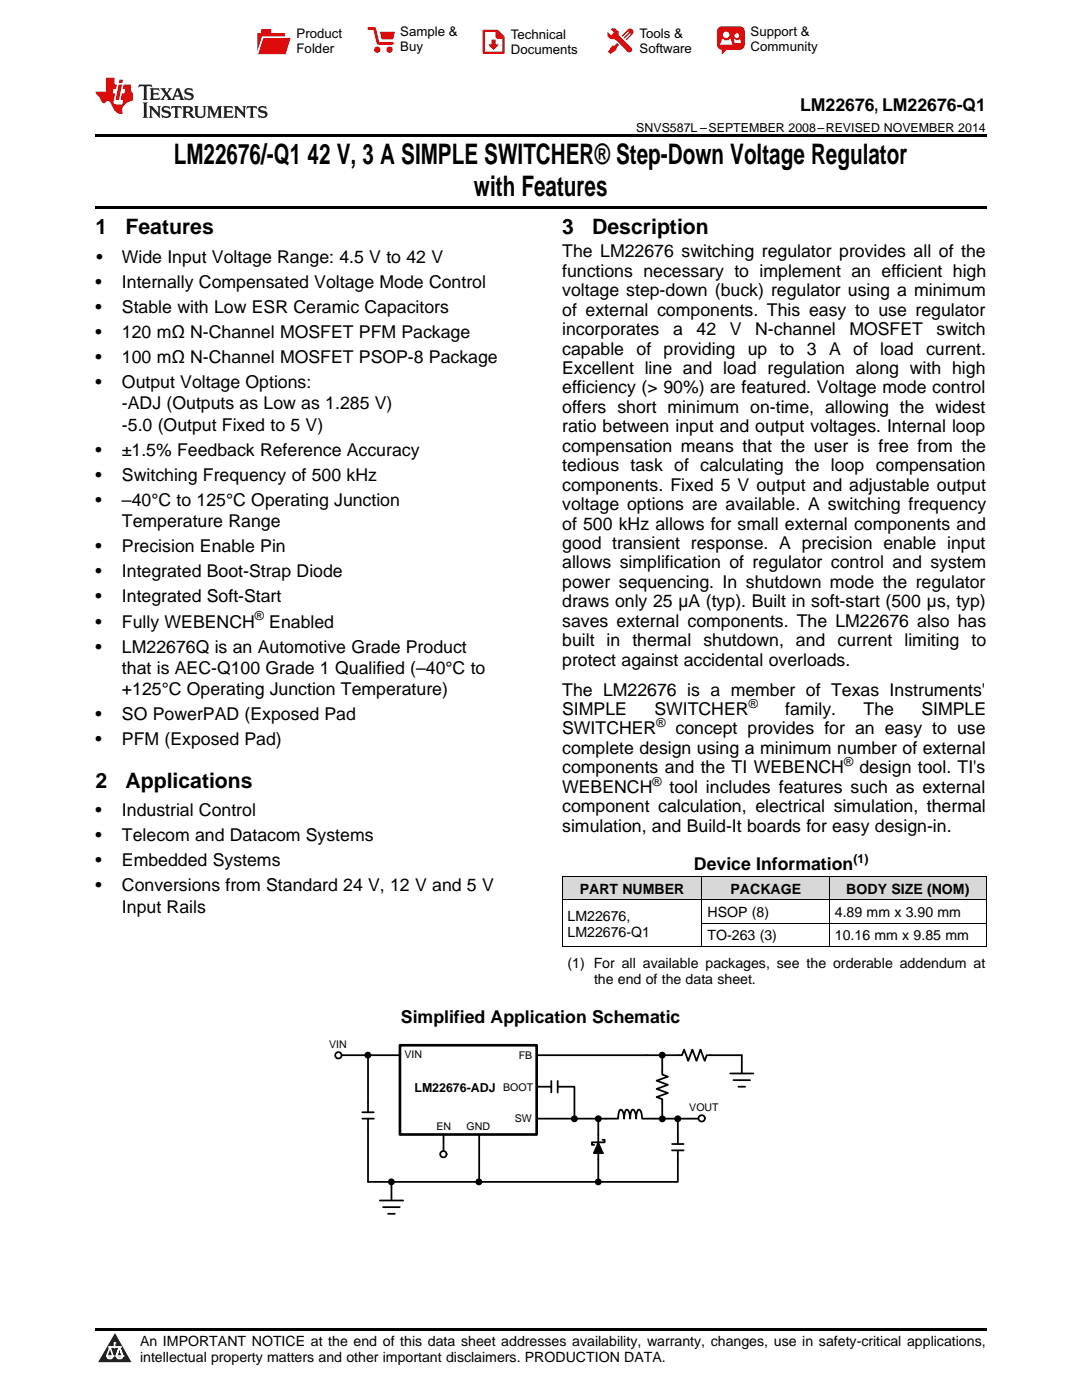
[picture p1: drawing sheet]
<svg xmlns="http://www.w3.org/2000/svg" width="216mm" height="279mm" viewBox="0 0 216 279" stroke-linecap="round" stroke-linejoin="round" font-family="sans-serif">
<defs><g id="words">
<g font-size="5.6">
<text x="34.7" y="32.8">LM22676/-Q1</text>
<text x="61.4" y="32.8">42 V, 3 A SIMPLE SWITCHER® Step-Down Voltage Regulator</text>
<text x="94.6" y="39.2">with Features</text>
</g>
<g font-size="4.2">
<text x="19" y="46.7">1</text>
<text x="25" y="46.7">Features</text>
<text x="112.2" y="46.7">3</text>
<text x="118.2" y="46.7">Description</text>
<text x="19" y="157.2">2</text>
<text x="25" y="157.2">Applications</text>
</g>
<g font-size="3.5">
<text x="159.6" y="22.2">LM22676, LM22676-Q1</text>
<text x="19.2" y="52.4">•</text>
<text x="24.3" y="52.4">Wide Input Voltage Range: 4.5 V to 42 V</text>
<text x="112.2" y="51.4">The LM22676 switching regulator provides all of the</text>
<text x="19" y="57.4">•</text>
<text x="24.3" y="57.4">Internally Compensated Voltage Mode Control</text>
<text x="112.2" y="55.2">functions necessary to implement an efficient high</text>
<text x="112.2" y="59.1">voltage step-down (buck) regulator using a minimum</text>
<text x="19" y="62.4">•</text>
<text x="24.3" y="62.4">Stable with Low ESR Ceramic Capacitors</text>
<text x="112.2" y="63">of external components. This easy to use regulator</text>
<text x="19" y="67.5">•</text>
<text x="24.3" y="67.5">120 mΩ N-Channel MOSFET PFM Package</text>
<text x="112.2" y="66.9">incorporates</text>
<text x="112.2" y="70.8">capable of</text>
<text x="132.4" y="70.8">providing</text>
<text x="134.3" y="66.9">a</text>
<text x="139" y="66.9">42</text>
<text x="145.6" y="66.9">V</text>
<text x="149.2" y="70.8">up</text>
<text x="150.7" y="66.9">N-channel</text>
<text x="155.6" y="70.8">to</text>
<text x="161" y="70.8">3 A</text>
<text x="169.5" y="66.9">MOSFET</text>
<text x="170.2" y="70.8">of</text>
<text x="175.7" y="70.8">load</text>
<text x="184.8" y="70.8">current.</text>
<text x="186.9" y="66.9">switch</text>
<text x="19" y="72.5">•</text>
<text x="19" y="77.5">•</text>
<text x="24.3" y="72.5">100 mΩ N-Channel MOSFET PSOP-8 Package</text>
<text x="24.3" y="77.5">Output Voltage Options:</text>
<text x="112.2" y="74.6">Excellent line and load regulation along with high</text>
<text x="24.3" y="81.7">-ADJ (Outputs as Low as 1.285 V)</text>
<text x="112.2" y="78.5">efficiency (&gt; 90%) are featured. Voltage mode control</text>
<text x="112.2" y="82.4">offers short minimum on-time, allowing the widest</text>
<text x="24.3" y="85.9">-5.0 (Output Fixed to 5 V)</text>
<text x="112.2" y="86.3">ratio between input and output voltages. Internal loop</text>
<text x="19" y="90.9">•</text>
<text x="19" y="96">•</text>
<text x="24.3" y="90.9">±1.5% Feedback Reference Accuracy</text>
<text x="24.3" y="96">Switching Frequency of 500 kHz</text>
<text x="112.2" y="90.2">compensation means that the user is free from the</text>
<text x="112.2" y="94.1">tedious task of calculating the loop compensation</text>
<text x="19" y="101">•</text>
<text x="24.3" y="101">–40°C to 125°C Operating Junction</text>
<text x="112.2" y="97.9">components. Fixed 5 V output and adjustable output</text>
<text x="112.2" y="101.8">voltage options are available. A switching frequency</text>
<text x="24.3" y="105.2">Temperature Range</text>
<text x="112.2" y="105.7">of 500 kHz allows for small external components and</text>
<text x="19" y="110.2">•</text>
<text x="24.3" y="110.2">Precision Enable Pin</text>
<text x="112.2" y="109.6">good transient response. A precision enable input</text>
<text x="112.2" y="113.5">allows simplification of regulator control and system</text>
<text x="19" y="115.2">•</text>
<text x="24.3" y="115.2">Integrated Boot-Strap Diode</text>
<text x="112.2" y="117.3">power sequencing. In shutdown mode the regulator</text>
<text x="19" y="120.2">•</text>
<text x="19" y="125.2">•</text>
<text x="24.3" y="120.2">Integrated Soft-Start</text>
<text x="24.3" y="125.2">Fully WEBENCH</text>
<text x="53.7" y="125.2">Enabled</text>
<text x="112.2" y="121.2">draws only 25 µA (typ). Built in soft-start (500 µs, typ)</text>
<text x="112.2" y="125.1">saves external components. The LM22676 also has</text>
<text x="19" y="130.2">•</text>
<text x="24.3" y="130.2">LM22676Q is an Automotive Grade Product</text>
<text x="112.2" y="129">built in thermal shutdown, and current limiting to</text>
<text x="24.3" y="134.5">that is AEC-Q100 Grade 1 Qualified (–40°C to</text>
<text x="112.2" y="132.9">protect against accidental overloads.</text>
<text x="19" y="143.7">•</text>
<text x="24.3" y="138.7">+125°C Operating Junction Temperature)</text>
<text x="24.3" y="143.7">SO PowerPAD (Exposed Pad</text>
<text x="112.2" y="138.8">The LM22676 is a member of Texas Instruments'</text>
<text x="112.2" y="142.7">SIMPLE</text>
<text x="130.6" y="142.7">SWITCHER</text>
<text x="156.7" y="142.7">family.</text>
<text x="172.3" y="142.7">The</text>
<text x="183.9" y="142.7">SIMPLE</text>
<text x="19" y="148.7">•</text>
<text x="24.3" y="148.7">PFM (Exposed Pad)</text>
<text x="112.2" y="146.6">SWITCHER</text>
<text x="134.8" y="146.6">concept provides for an easy to use</text>
<text x="112.2" y="150.5">complete design using a minimum number of external</text>
<text x="112.2" y="154.3">components and the TI WEBENCH</text>
<text x="171.5" y="154.3">design tool. TI's</text>
<text x="112.2" y="158.2">WEBENCH</text>
<text x="133.6" y="158.2">tool includes features such as external</text>
<text x="19" y="162.9">•</text>
<text x="19" y="167.9">•</text>
<text x="24.3" y="162.9">Industrial Control</text>
<text x="24.3" y="167.9">Telecom and Datacom Systems</text>
<text x="112.2" y="162.1">component calculation, electrical simulation, thermal</text>
<text x="112.2" y="166">simulation, and Build-It boards for easy design-in.</text>
<text x="19" y="172.9">•</text>
<text x="24.3" y="172.9">Embedded Systems</text>
<text x="138.5" y="173.7">Device Information</text>
<text x="19" y="177.9">•</text>
<text x="24.3" y="177.9">Conversions from Standard 24 V, 12 V and 5 V</text>
<text x="24.3" y="182.1">Input Rails</text>
<text x="80" y="204.1">Simplified Application Schematic</text>
</g>
<g font-size="2.8">
<text x="115.7" y="178.4">PART NUMBER</text>
<text x="145.8" y="178.4">PACKAGE</text>
<text x="168.9" y="178.4">BODY SIZE (NOM)</text>
<text x="113.2" y="183.8">LM22676,</text>
<text x="141.2" y="183">HSOP (8)</text>
<text x="166.6" y="183">4.89 mm x 3.90 mm</text>
<text x="113.2" y="186.9">LM22676-Q1</text>
<text x="141.2" y="187.7">TO-263 (3)</text>
<text x="166.6" y="187.7">10.16 mm x 9.85 mm</text>
<text x="113.2" y="193.2">(1) For all available packages, see the orderable addendum at</text>
<text x="118.5" y="196.4">the end of the data sheet.</text>
<text x="27.9" y="268.6">An IMPORTANT NOTICE at the end of this data sheet addresses availability, warranty, changes, use in safety-critical applications,</text>
<text x="27.9" y="271.8">intellectual property matters and other important disclaimers. PRODUCTION DATA.</text>
</g>
<g font-size="2.6">
<text x="59.2" y="7.6">Product</text>
<text x="59.2" y="10.6">Folder</text>
<text x="79.9" y="7.3">Sample &amp;</text>
<text x="79.9" y="10.2">Buy</text>
<text x="101.9" y="7.8">Technical</text>
<text x="101.9" y="10.8">Documents</text>
<text x="127.6" y="7.6">Tools &amp;</text>
<text x="127.6" y="10.6">Software</text>
<text x="149.8" y="7.2">Support &amp;</text>
<text x="149.8" y="10.2">Community</text>
</g>
<g font-size="2.5">
<text x="127" y="26.3">SNVS587L –SEPTEMBER 2008–REVISED NOVEMBER 2014</text>
<text x="50.9" y="123.8">®</text>
<text x="149.4" y="141.3">®</text>
<text x="131" y="145.2">®</text>
<text x="168.4" y="152.9">®</text>
<text x="130.2" y="156.8">®</text>
<text x="170.3" y="172.3">(1)</text>
<text x="82.7" y="217.9">LM22676-ADJ</text>
</g>
<g font-size="2.1">
<text x="65.7" y="209.2">VIN</text>
<text x="80.7" y="211.2">VIN</text>
<text x="103.5" y="211.3">FB</text>
<text x="100.4" y="217.7">BOOT</text>
<text x="137.5" y="221.8">VOUT</text>
<text x="87.1" y="225.6">EN</text>
<text x="93.1" y="225.6">GND</text>
<text x="102.7" y="223.9">SW</text>
</g>
</g></defs>
<g fill="#d8d8d8">
<path d="M112.2 175h27.9v4.6h-27.9z"/>
<path d="M140.1 175h25.4v4.6h-25.4z"/>
<path d="M165.5 175h31.3v4.6h-31.3z"/>
</g>
<path d="M22.9 266l3.3 5.9h-6.6z" fill="#231f20"/>
<path d="M21.3 270.6h1.2l-.3 .5h-.3a.53 .53 0 0 1-.6-.5z" fill-rule="evenodd" fill="#fff"/>
<path d="M21.3 270.6h1.2l-.3 .5h-.3a.53 .53 0 0 1-.6-.5z" fill="none" stroke="#231f20" stroke-width=".33"/>
<path d="M21.3 270.6l1.2 .1-.3 .4h-.5z" fill="none" stroke="#fff" stroke-width=".33"/>
<path d="M22.9 268.9h.1" fill="none" stroke="#fff" stroke-width=".33"/>
<path d="M22.9 268v.9z" fill="#fff"/>
<path d="M22.9 268v.9z" fill="none" stroke="#fff" stroke-width=".33"/>
<circle cx="22.9" cy="268" r=".16" fill="#fff"/>
<path d="M21.8 268.8h.1" fill="none" stroke="#fff" stroke-width=".33"/>
<path d="M21.8 268.8h2.2z" fill="#fff"/>
<path d="M21.8 268.8h2.2z" fill="none" stroke="#fff" stroke-width=".33"/>
<circle cx="24" cy="268.8" r=".16" fill="#fff"/>
<path d="M23.2 270.6h.1" fill="none" stroke="#fff" stroke-width=".33"/>
<path d="M23.8 268.8l-.6 1.8z" fill="#fff"/>
<path d="M23.8 268.8l-.6 1.8z" fill="none" stroke="#fff" stroke-width=".33"/>
<path d="M23.8 268.8l.7 1.8z" fill="#fff"/>
<path d="M23.8 268.8l.7 1.8z" fill="none" stroke="#fff" stroke-width=".33"/>
<path d="M24.4 270.6h.1" fill="none" stroke="#fff" stroke-width=".33"/>
<circle cx="21.3" cy="270.6" r=".16" fill="#fff"/>
<path d="M22 268.8l-.7 1.8z" fill="#fff"/>
<path d="M22 268.8l-.7 1.8z" fill="none" stroke="#fff" stroke-width=".33"/>
<path d="M22 268.8l.5 1.8z" fill="#fff"/>
<path d="M22 268.8l.5 1.8z" fill="none" stroke="#fff" stroke-width=".33"/>
<circle cx="22.5" cy="270.6" r=".16" fill="#fff"/>
<path d="M23.3 270.6h1.2a.63 .63 0 0 1-.6 .5 .63 .63 0 0 1-.6-.5z" fill-rule="evenodd" fill="#fff"/>
<path d="M23.3 270.6h1.2a.63 .63 0 0 1-.6 .5 .63 .63 0 0 1-.6-.5z" fill="none" stroke="#231f20" stroke-width=".33"/>
<path d="M23.3 270.6h1.2l-.4 .5h-.5z" fill="none" stroke="#fff" stroke-width=".33"/>
<path d="M23.2 270.6h.1" fill="none" stroke="#fff" stroke-width=".33"/>
<circle cx="24.5" cy="270.6" r=".16" fill="#fff"/>
<path d="M19 265.1h177.8v.5h-177.8z" fill="#000"/>
<g fill="none" stroke="#000" stroke-width=".35">
<path d="M107.1 216.9h2.9M110 215.7v2.3M111.3 215.7v2.3M111.4 216.9h3.2M114.6 216.9v6.2M107.3 223.2h16a1.71 1.71 0 0 1 .6-1.7l.4 .5 .2 1.2 .2-1.3a.37 .37 0 0 1 .4-.5 .37 .37 0 0 1 .4 .5l.3 1.3 .1-1.3a.37 .37 0 0 1 .4-.5 .37 .37 0 0 1 .4 .5l.2 1.3 .2-1.3a.37 .37 0 0 1 .4-.5 .37 .37 0 0 1 .4 .5l.2 1.3h2.4M119.4 228.1l.9 2h-1.8zM119.4 223.2v8.3M120.2 227.5h.5v.5h-2.6v.5h.5M134.1 229.6h2.3M134.1 228.3h2.3M135.3 223.3v5"/>
<path d="M135.3 229.7v1.8"/>
</g>
<path d="M79.8 208.6h27.3v17.8h-27.3z" fill="none" stroke="#000" stroke-width=".53"/>
<path d="M119.4 228.1l.9 2h-1.8z" fill="#000"/>
<circle cx="140" cy="223.2" r=".63" fill="#fff"/>
<g fill="none" stroke="#000" stroke-width=".35">
<path d="M107.2 210.6h21.8M132.1 210.7v3M75.8 239.6h4.6M78.1 235.9v3.5M88.5 226.5v3.1M119.4 231.5v4.3M135.3 231.5v4.3M76.4 240.9h3.4M77.4 242.2h1.4"/>
<circle cx="140" cy="223.2" r=".63"/>
</g>
<circle cx="88.5" cy="230.3" r=".63" fill="#fff"/>
<g fill="none" stroke="#000" stroke-width=".35">
<path d="M68 210.6h11.7M73.4 210.6v11.4M72.3 222h2.3M72.3 223.2h2.3M73.4 223.4v12.5"/>
<circle cx="88.5" cy="230.3" r=".63"/>
</g>
<circle cx="67.5" cy="210.6" r=".64" fill="#fff"/>
<g fill="none" stroke="#000" stroke-width=".35">
<path d="M128.9 210.6h7.2l.4-1.1 .8 2.2 .9-2.2 .8 2.2 .8-2.2 .8 2.2 .4-1.1h7v3.4M132.1 213.7v.7l1.2 .5-2.3 .8 2.3 .8-2.3 .8 2.3 .8-2.3 .8 1.1 .5v3.8M145.7 214.2h4.6M146.3 215.6h3.4M147.3 216.9h1.4M73.4 235.9h61.9M95.6 226.6v9.2M130.6 223.3h8.6"/>
<circle cx="67.5" cy="210.6" r=".64"/>
<circle cx="73.4" cy="210.6" r=".51"/>
<circle cx="132.1" cy="210.6" r=".51"/>
<circle cx="78.1" cy="235.9" r=".51"/>
<circle cx="95.5" cy="235.9" r=".51"/>
<circle cx="114.6" cy="223.3" r=".51"/>
<circle cx="119.4" cy="235.9" r=".51"/>
<circle cx="119.4" cy="223.3" r=".51"/>
<circle cx="132.2" cy="223.3" r=".51"/>
<circle cx="135.2" cy="223.3" r=".51"/>
</g>
<g fill="#000">
<circle cx="73.4" cy="210.6" r=".51"/>
<circle cx="132.1" cy="210.6" r=".51"/>
<circle cx="78.1" cy="235.9" r=".51"/>
<circle cx="95.5" cy="235.9" r=".51"/>
<circle cx="114.6" cy="223.3" r=".51"/>
<circle cx="119.4" cy="235.9" r=".51"/>
<circle cx="119.4" cy="223.3" r=".51"/>
<circle cx="132.2" cy="223.3" r=".51"/>
<circle cx="135.2" cy="223.3" r=".51"/>
</g>
<path d="M19 26.8h177.8v.6h-177.8zM19 41.2h177.8v.5h-177.8zM112.2 188.9h.1zM165.4 188.9h.1zM196.7 188.9h.1z" fill="#000"/>
<path d="M112.2 179.6h84.6M112.2 174.9h84.6M112.2 174.9v14M140.1 174.9v14M165.5 174.9v14M196.8 174.9v14M112.2 188.9h84.6M140.1 184.2h56.7" fill="none" stroke="#000" stroke-width=".2"/>
<path d="M27.7 16.9l-.1 .6 .6-.3h.5v.2v2.2l-.2 .4h1l-.2-.4v-2.2v-.2h.5l.6 .3-.2-.6zM29.9 17.6l.2 .4v1.6l-.2 .4h1.9l.1-.6a1.09 1.09 0 0 1-1.3 .1v-.6h.6l.4 .2v-.7l-.2 .2h-.8v-.6l.2-.1a1.01 1.01 0 0 1 1 .3l-.1-.6zM32 17.6l.9 1.2-1 1.2h.9l-.2-.3 .5-.7 .5 .7-.3 .3h1.7l-.2-.3 .1-.4h1l.1 .4-.2 .3h1l-.3-.4-.7-2h-.5l-1 2.2-.8-1.1 .9-1.1h-.9l.2 .2-.4 .7-.4-.7 .2-.2zM35.4 18l.4 1h-.8zM37 17.7a.66 .66 0 0 0-.2 .8 .66 .66 0 0 0 .6 .4l.7 .2 .1 .2a.8 .8 0 0 1-.7 .4 .8 .8 0 0 1-.7-.5l.1 .8 .2-.2a.94 .94 0 0 0 1.1 .1 .94 .94 0 0 0 .4-.9 1.48 1.48 0 0 0-1.3-.6v-.4a1.1 1.1 0 0 1 1.2 .2l-.2-.6-.2 .1-.5-.1zM28.5 20.4l.2 .4v2.3l-.2 .4h1l-.2-.4v-2.3l.2-.4zM29.7 21.2l.2 .4v1.5l-.2 .4h.8l-.3-.4 .1-1.3 1.6 1.8v-2l.2-.4h-.7l.2 .2v1.1l-1.2-1.3zM32.5 21.3a.66 .66 0 0 0-.2 .8 .66 .66 0 0 0 .6 .4l.6 .2 .2 .2a.8 .8 0 0 1-.8 .4 .8 .8 0 0 1-.7-.5l.2 .7 .2-.1a.94 .94 0 0 0 1 .1 .94 .94 0 0 0 .5-1 1.47 1.47 0 0 0-1.3-.6l-.1-.3a1.1 1.1 0 0 1 1.3 .2l-.2-.6-.2 .1-.5-.2zM34.3 21.2l-.2 .6a.64 .64 0 0 1 .8-.3v1.6l-.2 .4h1l-.3-.4 .1-1.6a.66 .66 0 0 1 .8 .3l-.2-.6zM36.3 21.2l.3 .4v1.5l-.3 .4h1l-.2-.2v-.7h.5l.1 .1a.8 .8 0 0 0 1.2 .7l-1-1a.62 .62 0 0 0 .6-.5 .62 .62 0 0 0-.6-.7zM37.1 21.5h.1a.48 .48 0 0 1 .6 0 .48 .48 0 0 1 .1 .6l-.2 .1-.6 .1zM38.7 21.2l.2 .2a2.29 2.29 0 0 0 .4 2 1.05 1.05 0 0 0 1.7-.7v-1.3l.2-.2h-.8l.2 .4v1.1a.61 .61 0 0 1-.6 .6 .61 .61 0 0 1-.6-.6v-1.1l.3-.4zM41.3 21.2l.3 .4v1.5l-.3 .4h.8l-.2-.4v-1.4l.8 1.9 .9-1.9v1.4l-.2 .4h.9l-.2-.4v-1.5l.2-.4h-.8l-.7 1.5-.6-1.5zM44.5 21.2l.2 .4v1.5l-.2 .4h1.9l.2-.6a1.1 1.1 0 0 1-1.4 .2v-.7h.6l.4 .2v-.6l-.2 .1-.8 .1v-.6l.2-.1a1.02 1.02 0 0 1 1.1 .2l-.2-.5zM46.7 21.2l.2 .4v1.5l-.2 .4h.8l-.3-.4 .1-1.3 1.6 1.8v-2l.2-.4h-.7l.2 .2v1.1l-1.2-1.3zM49.3 21.2l-.1 .6a.64 .64 0 0 1 .8-.3v1.6l-.3 .4h1l-.2-.4v-1.6a.66 .66 0 0 1 .8 .3l-.1-.6zM51.7 21.3a.66 .66 0 0 0-.2 .7 .66 .66 0 0 0 .7 .5l.6 .2 .1 .2a.8 .8 0 0 1-.7 .4 .8 .8 0 0 1-.7-.5l.1 .7 .2-.1a.94 .94 0 0 0 1.1 .1 .94 .94 0 0 0 .4-1 1.48 1.48 0 0 0-1.2-.6l-.1-.3a1.1 1.1 0 0 1 1.2 .2l-.2-.6-.1 .1-.6-.2z" fill="#231f20"/>
<path d="M21.1 15.5v2.8h-2v.4l.9 .9a.96 .96 0 0 0 1 1 .59 .59 0 0 1 .5-.4 .59 .59 0 0 1 .5 .3l.4 .8a1.61 1.61 0 0 0 2.1 1.3 1.63 1.63 0 0 1 1.1-2.2l.9-.3v-1.5a1.6 1.6 0 0 1-.4-1.7h-1.4l-.2 .9h.5l-.2 .8h-.5l-.2 1v.3h.5l-.2 .9h-.7a.74 .74 0 0 1-1-.6l.3-1.6h-.5l.2-.8h.5l.1-.9h-.4v-1.4zM23.7 16.9l-.7 3h.8l.6-3zM23.8 15.9l-.1 .7h.7l.2-.7z" fill="#ee1d23"/>
<g fill="#d60000">
<path d="M52.1 5.8h2v.8h2.8v4.2h-5.5v-4.2h.7z" fill-rule="evenodd"/>
<path d="M52.4 7.5h5.6l-1 3.3h-5.6z" fill-rule="evenodd"/>
</g>
<path d="M52.4 7.4h5.7l-.1 .1h-5.5l-1.1 3.3z" fill-rule="evenodd" fill="#fff"/>
<path d="M52.4 7.4h5.7l-.1 .1h-5.5l-1.1 3.3z" fill="none" stroke="#fff" stroke-width=".2"/>
<path d="M73.6 5.7h1.1l.7 2.9h2.9" fill="none" stroke="#d60000" stroke-width=".55"/>
<g fill="#d60000">
<path d="M75.8 6.3h3l-.4 1.6h-2.2z" fill-rule="evenodd"/>
<circle cx="75.3" cy="9.9" r=".62"/>
<circle cx="77.7" cy="9.9" r=".62"/>
</g>
<path d="M96.5 6.2h2.7l1.3 1.2v3.1h-4z" fill="none" stroke="#d60000" stroke-width=".44"/>
<g fill="#d60000">
<path d="M98.1 7.9h.8v1h.5l-.9 1.1-1-1v-.1h.6z" fill-rule="evenodd"/>
<path d="M98.9 6.2h.3l1.3 1.2v.4h-1.3l-.3-.4z" fill-rule="evenodd"/>
<path d="M121.9 5.7h.8l.7 .6 .1 .7 2.5 2.5-.8 .8-2.3-2.3-1.1-.2-.6-.6v-.8l.7 .6 .5-.4v-.2l-.5-.5z" fill-rule="evenodd"/>
<path d="M122.2 9.1h.4l.5-.5 .4 .4-.5 .5v.4l-1.2 .9-.5-.5z" fill-rule="evenodd"/>
<path d="M125.3 5.9a.67 .67 0 0 1 .9 0 .67 .67 0 0 1 0 .9z" fill-rule="evenodd"/>
<path d="M125.3 5.9l.9 .9-1.2 1.2h-.2v-.2l1-.9v-.2h-.2l-.9 1h-.2v-.2l.9-1 .1-.2h-.3l-.9 1h-.2v-.2z" fill-rule="evenodd"/>
<circle cx="125.6" cy="9.9" r=".54"/>
</g>
<path d="M123.3 6.3v.7" fill="none" stroke="#d60000" stroke-width=".2"/>
<g fill="#d60000">
<path d="M143.4 5.5l.6-.2h3.6a.95 .95 0 0 1 1 .9v2.8a.95 .95 0 0 1-1 .9h-3.6a.95 .95 0 0 1-.9-.9v-2.8z" fill-rule="evenodd"/>
<path d="M144 9.9h.9l-.7 .9h-.2z" fill-rule="evenodd"/>
</g>
<g fill="#fff">
<path d="M146.6 8.6h1.3z"/>
<path d="M144.1 7.8h.3l.1 .2h.8l.2-.2h.3l.4 1.1h-2.5z" fill-rule="evenodd"/>
<path d="M146.4 7.8h.3l.1 .2h.5l.2-.2h.2l.2 .8h-1.3z" fill-rule="evenodd"/>
<circle cx="144.9" cy="6.9" r=".65"/>
<circle cx="147" cy="7.1" r=".48"/>
</g>
<use href="#words"/>
</svg>
